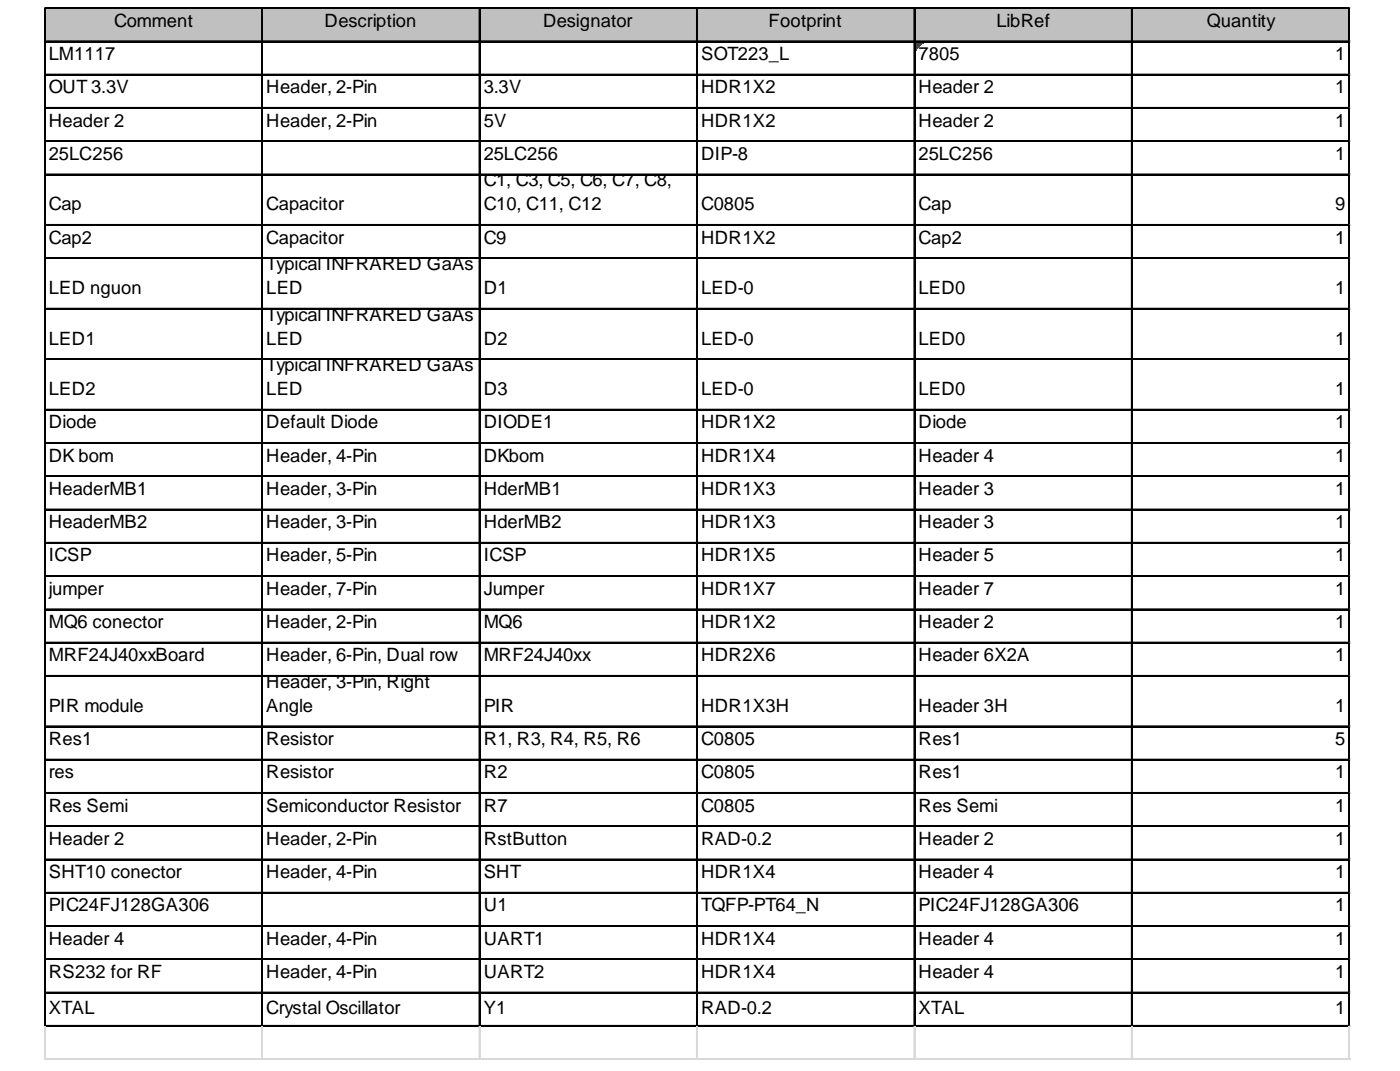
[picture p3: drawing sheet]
<svg xmlns="http://www.w3.org/2000/svg" width="271mm" height="207mm" viewBox="0 0 271 207" stroke-linecap="round" stroke-linejoin="round" font-family="sans-serif">
<defs><g id="words">
<g font-size="3.5">
<text x="22.1" y="5.2">Comment</text>
<text x="62.8" y="5.2">Description</text>
<text x="105.1" y="5.2">Designator</text>
<text x="148.8" y="5.2">Footprint</text>
<text x="192.8" y="5.2">LibRef</text>
<text x="233.6" y="5.2">Quantity</text>
<text x="9.4" y="11.6">LM1117</text>
<text x="135.7" y="11.6">SOT223_L</text>
<text x="177.8" y="11.6">7805</text>
<text x="258.4" y="11.6">1</text>
<text x="9.4" y="18">OUT 3.3V</text>
<text x="51.5" y="18">Header, 2-Pin</text>
<text x="93.6" y="18">3.3V</text>
<text x="135.7" y="18">HDR1X2</text>
<text x="177.8" y="18">Header 2</text>
<text x="258.4" y="18">1</text>
<text x="9.4" y="24.5">Header 2</text>
<text x="51.5" y="24.5">Header, 2-Pin</text>
<text x="93.6" y="24.5">5V</text>
<text x="135.7" y="24.5">HDR1X2</text>
<text x="177.8" y="24.5">Header 2</text>
<text x="258.4" y="24.5">1</text>
<text x="9.4" y="30.9">25LC256</text>
<text x="93.6" y="30.9">25LC256</text>
<text x="135.7" y="30.9">DIP-8</text>
<text x="177.8" y="30.9">25LC256</text>
<text x="258.4" y="30.9">1</text>
<text x="9.4" y="40.7">Cap</text>
<text x="51.5" y="40.7">Capacitor</text>
<text x="93.6" y="36">C1, C3, C5, C6, C7, C8,</text>
<text x="93.6" y="40.7">C10, C11, C12</text>
<text x="135.7" y="40.7">C0805</text>
<text x="177.8" y="40.7">Cap</text>
<text x="258.4" y="40.7">9</text>
<text x="9.4" y="47.1">Cap2</text>
<text x="51.5" y="47.1">Capacitor</text>
<text x="93.6" y="47.1">C9</text>
<text x="135.7" y="47.1">HDR1X2</text>
<text x="177.8" y="47.1">Cap2</text>
<text x="258.4" y="47.1">1</text>
<text x="51.5" y="52.2">Typical INFRARED GaAs</text>
<text x="9.4" y="56.9">LED nguon</text>
<text x="51.5" y="56.9">LED</text>
<text x="93.6" y="56.9">D1</text>
<text x="135.7" y="56.9">LED-0</text>
<text x="177.8" y="56.9">LED0</text>
<text x="258.4" y="56.9">1</text>
<text x="51.5" y="62">Typical INFRARED GaAs</text>
<text x="9.4" y="66.6">LED1</text>
<text x="51.5" y="66.6">LED</text>
<text x="51.5" y="71.7">Typical INFRARED GaAs</text>
<text x="93.6" y="66.6">D2</text>
<text x="135.7" y="66.6">LED-0</text>
<text x="177.8" y="66.6">LED0</text>
<text x="258.4" y="66.6">1</text>
<text x="9.4" y="76.4">LED2</text>
<text x="51.5" y="76.4">LED</text>
<text x="93.6" y="76.4">D3</text>
<text x="135.7" y="76.4">LED-0</text>
<text x="177.8" y="76.4">LED0</text>
<text x="258.4" y="76.4">1</text>
<text x="9.4" y="82.8">Diode</text>
<text x="51.5" y="82.8">Default Diode</text>
<text x="93.6" y="82.8">DIODE1</text>
<text x="135.7" y="82.8">HDR1X2</text>
<text x="177.8" y="82.8">Diode</text>
<text x="258.4" y="82.8">1</text>
<text x="9.4" y="89.3">DK bom</text>
<text x="51.5" y="89.3">Header, 4-Pin</text>
<text x="93.6" y="89.3">DKbom</text>
<text x="135.7" y="89.3">HDR1X4</text>
<text x="177.8" y="89.3">Header 4</text>
<text x="258.4" y="89.3">1</text>
<text x="9.4" y="95.7">HeaderMB1</text>
<text x="51.5" y="95.7">Header, 3-Pin</text>
<text x="93.6" y="95.7">HderMB1</text>
<text x="135.7" y="95.7">HDR1X3</text>
<text x="177.8" y="95.7">Header 3</text>
<text x="258.4" y="95.7">1</text>
<text x="9.4" y="102.1">HeaderMB2</text>
<text x="51.5" y="102.1">Header, 3-Pin</text>
<text x="93.6" y="102.1">HderMB2</text>
<text x="135.7" y="102.1">HDR1X3</text>
<text x="177.8" y="102.1">Header 3</text>
<text x="258.4" y="102.1">1</text>
<text x="9.4" y="108.6">ICSP</text>
<text x="51.5" y="108.6">Header, 5-Pin</text>
<text x="93.6" y="108.6">ICSP</text>
<text x="135.7" y="108.6">HDR1X5</text>
<text x="177.8" y="108.6">Header 5</text>
<text x="258.4" y="108.6">1</text>
<text x="9.4" y="115">jumper</text>
<text x="51.5" y="115">Header, 7-Pin</text>
<text x="93.6" y="115">Jumper</text>
<text x="135.7" y="115">HDR1X7</text>
<text x="177.8" y="115">Header 7</text>
<text x="258.4" y="115">1</text>
<text x="9.4" y="121.4">MQ6 conector</text>
<text x="51.5" y="121.4">Header, 2-Pin</text>
<text x="93.6" y="121.4">MQ6</text>
<text x="135.7" y="121.4">HDR1X2</text>
<text x="177.8" y="121.4">Header 2</text>
<text x="258.4" y="121.4">1</text>
<text x="9.4" y="127.9">MRF24J40xxBoard</text>
<text x="51.5" y="127.9">Header, 6-Pin, Dual row</text>
<text x="93.6" y="127.9">MRF24J40xx</text>
<text x="135.7" y="127.9">HDR2X6</text>
<text x="177.8" y="127.9">Header 6X2A</text>
<text x="258.4" y="127.9">1</text>
<text x="9.4" y="137.6">PIR module</text>
<text x="51.5" y="133">Header, 3-Pin, Right</text>
<text x="51.5" y="137.6">Angle</text>
<text x="93.6" y="137.6">PIR</text>
<text x="135.7" y="137.6">HDR1X3H</text>
<text x="177.8" y="137.6">Header 3H</text>
<text x="258.4" y="137.6">1</text>
<text x="9.4" y="144.1">Res1</text>
<text x="51.5" y="144.1">Resistor</text>
<text x="93.6" y="144.1">R1, R3, R4, R5, R6</text>
<text x="135.7" y="144.1">C0805</text>
<text x="177.8" y="144.1">Res1</text>
<text x="258.4" y="144.1">5</text>
<text x="9.4" y="150.5">res</text>
<text x="51.5" y="150.5">Resistor</text>
<text x="93.6" y="150.5">R2</text>
<text x="135.7" y="150.5">C0805</text>
<text x="177.8" y="150.5">Res1</text>
<text x="258.4" y="150.5">1</text>
<text x="9.4" y="156.9">Res Semi</text>
<text x="51.5" y="156.9">Semiconductor Resistor</text>
<text x="93.6" y="156.9">R7</text>
<text x="135.7" y="156.9">C0805</text>
<text x="177.8" y="156.9">Res Semi</text>
<text x="258.4" y="156.9">1</text>
<text x="9.4" y="163.4">Header 2</text>
<text x="51.5" y="163.4">Header, 2-Pin</text>
<text x="93.6" y="163.4">RstButton</text>
<text x="135.7" y="163.4">RAD-0.2</text>
<text x="177.8" y="163.4">Header 2</text>
<text x="258.4" y="163.4">1</text>
<text x="9.4" y="169.8">SHT10 conector</text>
<text x="51.5" y="169.8">Header, 4-Pin</text>
<text x="93.6" y="169.8">SHT</text>
<text x="135.7" y="169.8">HDR1X4</text>
<text x="177.8" y="169.8">Header 4</text>
<text x="258.4" y="169.8">1</text>
<text x="9.4" y="176.2">PIC24FJ128GA306</text>
<text x="93.6" y="176.2">U1</text>
<text x="135.7" y="176.2">TQFP-PT64_N</text>
<text x="177.8" y="176.2">PIC24FJ128GA306</text>
<text x="258.4" y="176.2">1</text>
<text x="9.4" y="182.7">Header 4</text>
<text x="51.5" y="182.7">Header, 4-Pin</text>
<text x="93.6" y="182.7">UART1</text>
<text x="135.7" y="182.7">HDR1X4</text>
<text x="177.8" y="182.7">Header 4</text>
<text x="258.4" y="182.7">1</text>
<text x="9.4" y="189.1">RS232 for RF</text>
<text x="51.5" y="189.1">Header, 4-Pin</text>
<text x="93.6" y="189.1">UART2</text>
<text x="135.7" y="189.1">HDR1X4</text>
<text x="177.8" y="189.1">Header 4</text>
<text x="258.4" y="189.1">1</text>
<text x="9.4" y="196">XTAL</text>
<text x="51.5" y="196">Crystal Oscillator</text>
<text x="93.6" y="196">Y1</text>
<text x="135.7" y="196">RAD-0.2</text>
<text x="177.8" y="196">XTAL</text>
<text x="258.4" y="196">1</text>
</g>
</g></defs>
<path d="M8.7 1.7h252.6v6.4h-252.6z" fill="#c0c0c0"/>
<path d="M177.1 8.1h1.6" fill="none" stroke="#008000" stroke-width=".22"/>
<path d="M177.1 8.1h1.6v.3h-1.6z" fill="#008000"/>
<path d="M177.1 8.4h1.3" fill="none" stroke="#008000" stroke-width=".22"/>
<path d="M177.1 8.4h1.3v.2h-1.3z" fill="#008000"/>
<path d="M177.1 8.6h1.1" fill="none" stroke="#008000" stroke-width=".22"/>
<path d="M177.1 8.6h1.1v.2h-1.1z" fill="#008000"/>
<path d="M177.1 8.8h.9" fill="none" stroke="#008000" stroke-width=".22"/>
<path d="M177.1 8.8h.9v.2h-.9z" fill="#008000"/>
<path d="M177.1 9h.7" fill="none" stroke="#008000" stroke-width=".22"/>
<path d="M177.1 9h.7v.2h-.7z" fill="#008000"/>
<path d="M177.1 9.2h.4" fill="none" stroke="#008000" stroke-width=".22"/>
<path d="M177.1 9.2h.4v.3h-.4z" fill="#008000"/>
<path d="M177.1 9.5h.2" fill="none" stroke="#008000" stroke-width=".22"/>
<path d="M177.1 9.5h.2v.2h-.2z" fill="#008000"/>
<g fill="none" stroke="#000" stroke-width=".22">
<path d="M8.6 1.5v197M8.7 1.5v197M8.8 1.5h252.5M8.8 1.6h252.5M8.8 7.9h252.5M8.8 8h252.5M8.8 14.4h252.5M8.8 14.5h252.5M50.6 1.7v196.8M50.8 1.7v196.8M92.7 1.7v196.8M92.8 1.7v196.8"/>
<path d="M134.8 1.7v196.8M134.9 1.7v196.8M176.9 1.7v196.8M177 1.7v196.8M219 1.7v196.8M219.1 1.7v196.8M261 1.7v196.8M261.2 1.7v196.8M8.8 20.8h252.5M8.8 20.9h252.5M8.8 27.2h252.5M8.8 27.3h252.5"/>
<path d="M8.8 33.7h252.5M8.8 33.8h252.5M8.8 43.4h252.5M8.8 43.5h252.5M8.8 49.8h252.5M8.8 50h252.5M8.8 59.6h252.5M8.8 59.7h252.5M8.8 69.4h252.5M8.8 69.5h252.5M8.8 79.1h252.5M8.8 79.2h252.5"/>
<path d="M8.8 85.6h252.5M8.8 85.7h252.5M8.8 92h252.5M8.8 92.1h252.5M8.8 98.4h252.5M8.8 98.5h252.5M8.8 104.9h252.5M8.8 105h252.5M8.8 111.3h252.5M8.8 111.4h252.5M8.8 117.7h252.5M8.8 117.9h252.5"/>
<path d="M8.8 124.2h252.5M8.8 124.3h252.5M8.8 130.6h252.5M8.8 130.7h252.5M8.8 140.4h252.5M8.8 140.5h252.5M8.8 146.8h252.5M8.8 146.9h252.5M8.8 153.2h252.5M8.8 153.3h252.5M8.8 159.7h252.5M8.8 159.8h252.5"/>
<path d="M8.8 166.1h252.5M8.8 166.2h252.5M8.8 172.5h252.5M8.8 172.7h252.5M8.8 179h252.5M8.8 179.1h252.5M8.8 185.4h252.5M8.8 185.5h252.5M8.8 191.8h252.5M8.8 192h252.5M8.8 198.3h252.5M8.8 198.4h252.5"/>
</g>
<g fill="none" stroke="#d0d7e5" stroke-width=".22">
<path d="M261.3 1.5h.1M8.6 198.5v6.5M8.7 198.5v6.5M50.6 198.5v6.5M50.8 198.5v6.5M92.7 198.5v6.5M92.8 198.5v6.5M134.8 198.5v6.5M134.9 198.5v6.5M176.9 198.5v6.5M177 198.5v6.5M219 198.5v6.5"/>
<path d="M219.1 198.5v6.5M261 198.5v6.5M261.2 198.5v6.5"/>
</g>
<path d="M261.3 1.5v.2z" fill="#d0d7e5"/>
<path d="M261.3 7.9h.1" fill="none" stroke="#d0d7e5" stroke-width=".22"/>
<path d="M261.3 7.9v.2z" fill="#d0d7e5"/>
<path d="M261.3 14.4h.1" fill="none" stroke="#d0d7e5" stroke-width=".22"/>
<path d="M261.3 14.4v.2z" fill="#d0d7e5"/>
<path d="M261.3 20.8h.1" fill="none" stroke="#d0d7e5" stroke-width=".22"/>
<path d="M261.3 20.8v.2z" fill="#d0d7e5"/>
<path d="M261.3 27.2h.1" fill="none" stroke="#d0d7e5" stroke-width=".22"/>
<path d="M261.3 27.2v.2z" fill="#d0d7e5"/>
<path d="M261.3 33.7h.1" fill="none" stroke="#d0d7e5" stroke-width=".22"/>
<path d="M261.3 33.7v.2z" fill="#d0d7e5"/>
<path d="M261.3 43.4h.1" fill="none" stroke="#d0d7e5" stroke-width=".22"/>
<path d="M261.3 43.4v.2z" fill="#d0d7e5"/>
<path d="M261.3 49.8h.1" fill="none" stroke="#d0d7e5" stroke-width=".22"/>
<path d="M261.3 49.8v.3z" fill="#d0d7e5"/>
<path d="M261.3 59.6h.1" fill="none" stroke="#d0d7e5" stroke-width=".22"/>
<path d="M261.3 59.6v.2z" fill="#d0d7e5"/>
<path d="M261.3 69.4h.1" fill="none" stroke="#d0d7e5" stroke-width=".22"/>
<path d="M261.3 69.4v.2z" fill="#d0d7e5"/>
<path d="M261.3 79.1h.1" fill="none" stroke="#d0d7e5" stroke-width=".22"/>
<path d="M261.3 79.1v.3z" fill="#d0d7e5"/>
<path d="M261.3 85.6h.1" fill="none" stroke="#d0d7e5" stroke-width=".22"/>
<path d="M261.3 85.6v.2z" fill="#d0d7e5"/>
<path d="M261.3 92h.1" fill="none" stroke="#d0d7e5" stroke-width=".22"/>
<path d="M261.3 92v.2z" fill="#d0d7e5"/>
<path d="M261.3 98.4h.1" fill="none" stroke="#d0d7e5" stroke-width=".22"/>
<path d="M261.3 98.4v.3z" fill="#d0d7e5"/>
<path d="M261.3 104.9h.1" fill="none" stroke="#d0d7e5" stroke-width=".22"/>
<path d="M261.3 104.9v.2z" fill="#d0d7e5"/>
<path d="M261.3 111.3h.1" fill="none" stroke="#d0d7e5" stroke-width=".22"/>
<path d="M261.3 111.3v.2z" fill="#d0d7e5"/>
<path d="M261.3 117.7h.1" fill="none" stroke="#d0d7e5" stroke-width=".22"/>
<path d="M261.3 117.7v.3z" fill="#d0d7e5"/>
<path d="M261.3 124.2h.1" fill="none" stroke="#d0d7e5" stroke-width=".22"/>
<path d="M261.3 124.2v.2z" fill="#d0d7e5"/>
<path d="M261.3 130.6h.1" fill="none" stroke="#d0d7e5" stroke-width=".22"/>
<path d="M261.3 130.6v.2z" fill="#d0d7e5"/>
<path d="M261.3 140.4h.1" fill="none" stroke="#d0d7e5" stroke-width=".22"/>
<path d="M261.3 140.4v.2z" fill="#d0d7e5"/>
<path d="M261.3 146.8h.1" fill="none" stroke="#d0d7e5" stroke-width=".22"/>
<path d="M261.3 146.8v.2z" fill="#d0d7e5"/>
<path d="M261.3 153.2h.1" fill="none" stroke="#d0d7e5" stroke-width=".22"/>
<path d="M261.3 153.2v.3z" fill="#d0d7e5"/>
<path d="M261.3 159.7h.1" fill="none" stroke="#d0d7e5" stroke-width=".22"/>
<path d="M261.3 159.7v.2z" fill="#d0d7e5"/>
<path d="M261.3 166.1h.1" fill="none" stroke="#d0d7e5" stroke-width=".22"/>
<path d="M261.3 166.1v.2z" fill="#d0d7e5"/>
<path d="M261.3 172.5h.1" fill="none" stroke="#d0d7e5" stroke-width=".22"/>
<path d="M261.3 172.5v.3z" fill="#d0d7e5"/>
<path d="M261.3 179h.1" fill="none" stroke="#d0d7e5" stroke-width=".22"/>
<path d="M261.3 179v.2z" fill="#d0d7e5"/>
<path d="M261.3 185.4h.1" fill="none" stroke="#d0d7e5" stroke-width=".22"/>
<path d="M261.3 185.4v.2z" fill="#d0d7e5"/>
<path d="M261.3 191.8h.1" fill="none" stroke="#d0d7e5" stroke-width=".22"/>
<path d="M261.3 191.8v.3z" fill="#d0d7e5"/>
<path d="M261.3 198.3h.1" fill="none" stroke="#d0d7e5" stroke-width=".22"/>
<path d="M261.3 198.3v.2z" fill="#d0d7e5"/>
<path d="M8.6 204.7h252.7M8.6 204.8h252.7" fill="none" stroke="#d0d7e5" stroke-width=".22"/>
<use href="#words"/>
</svg>
